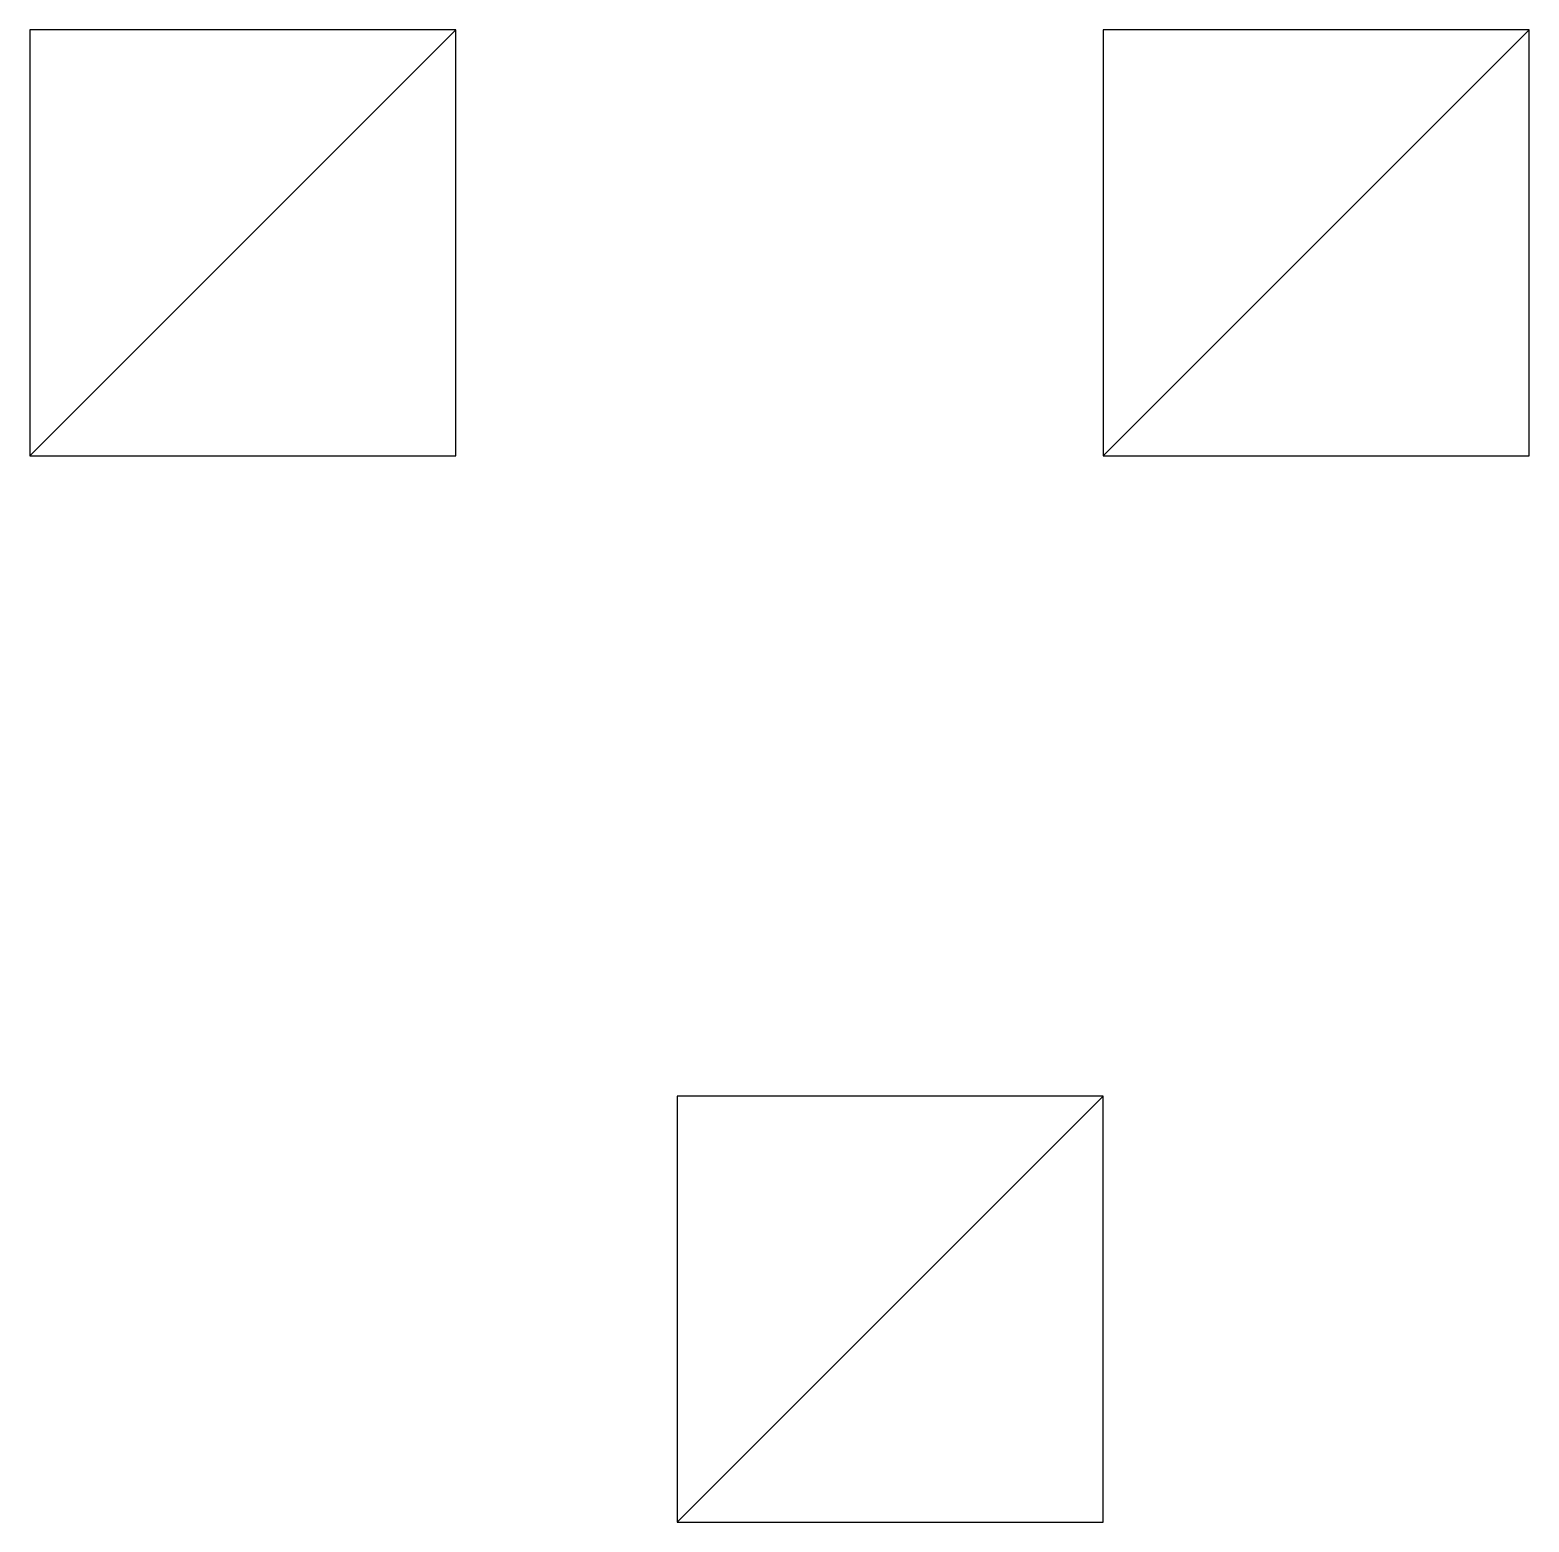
# Model space of a CAD drawing. Header units: millimetres. Extents: x -126 to 50, y -125 to 50.
import ezdxf

# ---------------------------------------------------------------- set-up
doc = ezdxf.new("R2010")
doc.units = ezdxf.units.MM

# ---------------------------------------------------------------- blocks, each defined once
blk = doc.blocks.new('MijnEersteBlock')
for p, q in [((0, 50), (-50, 50)), ((-50, 50), (-50, 0)), ((-50, 0), (0, 50)), ((0, 0), (0, 50)), ((-50, 0), (0, 0))]:
    blk.add_line(p, q)

msp = doc.modelspace()

# ---------------------------------------------------------------- block references
for p in [(-75.96, 0), (50, 0), (0, -125.2)]:
    msp.add_blockref('MijnEersteBlock', p)

doc.saveas('drawing.dxf')
